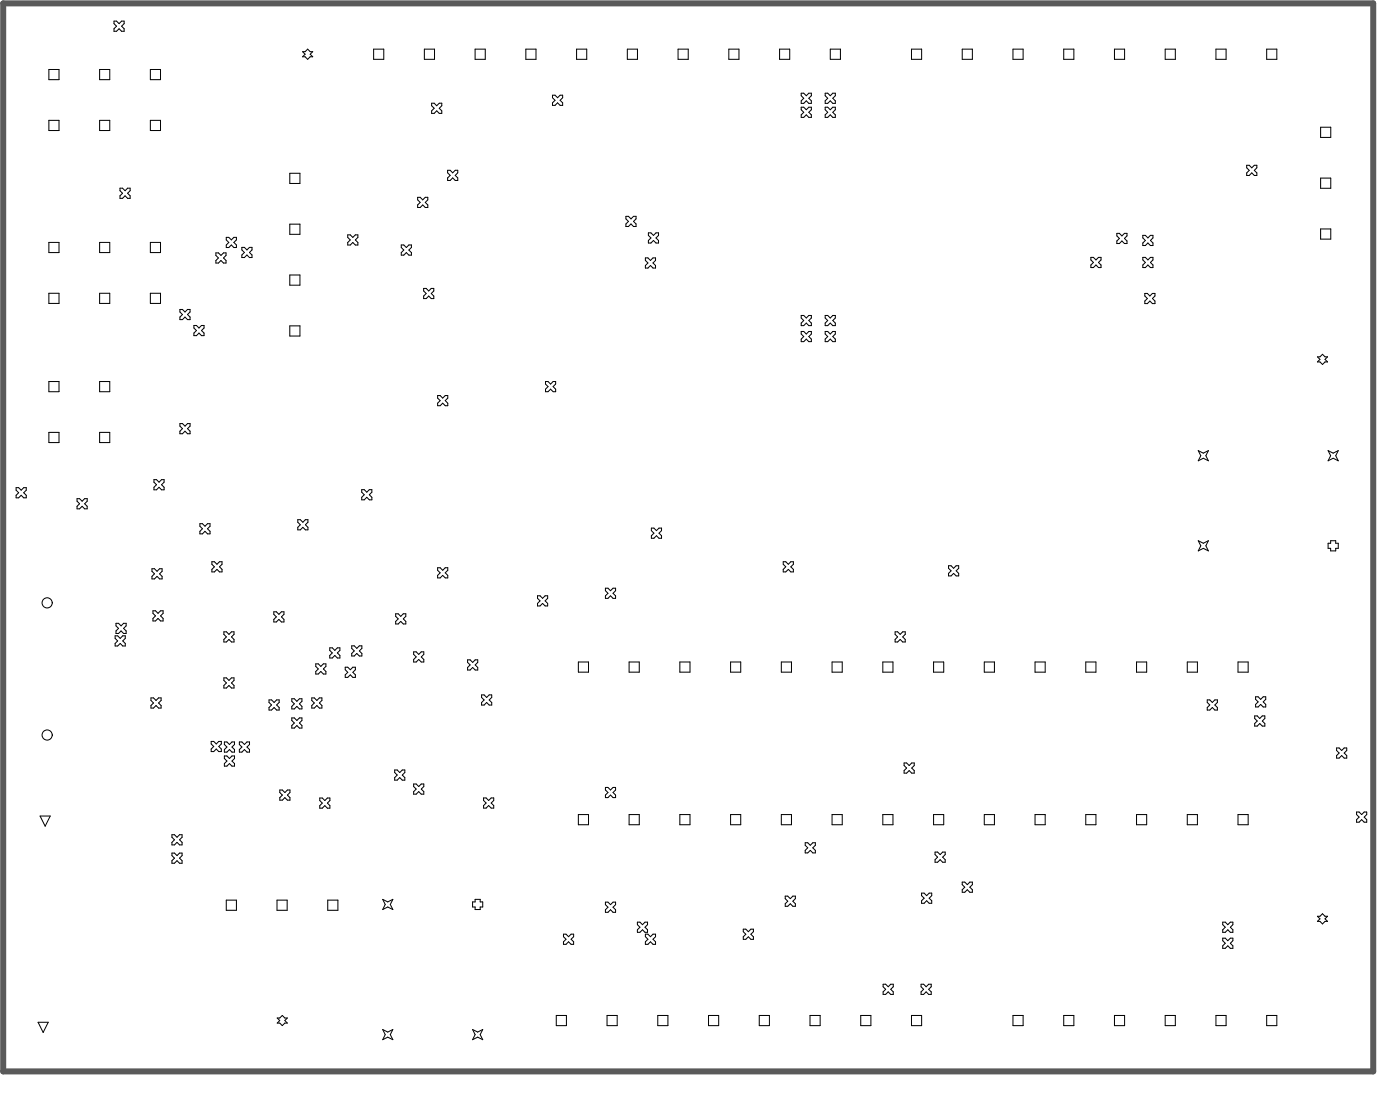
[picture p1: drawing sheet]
<svg xmlns="http://www.w3.org/2000/svg" width="233mm" height="183mm" viewBox="0 0 233 183" stroke-linecap="round" stroke-linejoin="round" font-family="sans-serif">
<path d="M.5 .6h228.2v177.7h-228.2z" fill="none" stroke="#5a5a5a" stroke-width="1"/>
<g fill="none" stroke="#000" stroke-width=".17">
<path d="M8.1 11.6h1.7v1.7h-1.7zM16.6 11.6h1.7v1.7h-1.7zM19 3.5h.4l.4 .4 .5-.4h.4v.4l-.4 .5 .4 .4v.4h-.4l-.5-.4-.4 .4h-.4v-.4l.4-.4-.4-.5zM25 11.6h1.7v1.7h-1.7zM50.4 8.6h.4l.4-.4 .5 .4h.4l-.4 .4 .4 .4h-.4l-.5 .5-.4-.5h-.4l.4-.4zM62.2 8.2h1.7v1.7h-1.7zM70.7 8.2h1.7v1.7h-1.7zM71.9 17.2h.4l.4 .4 .5-.4h.4v.4l-.4 .4 .4 .4v.5h-.4l-.5-.5-.4 .5h-.4v-.5l.4-.4-.4-.4zM79.1 8.2h1.7v1.7h-1.7zM87.6 8.2h1.7v1.7h-1.7zM92 15.8h.4l.5 .5 .4-.5h.4v.5l-.4 .4 .4 .4v.4h-.4l-.4-.4-.5 .4h-.4v-.4l.4-.4-.4-.4zM96 8.2h1.7v1.7h-1.7z"/>
<path d="M104.5 8.2h1.7v1.7h-1.7zM112.9 8.2h1.7v1.7h-1.7zM121.4 8.2h1.7v1.7h-1.7zM129.8 8.2h1.7v1.7h-1.7zM133.5 15.5h.4l.4 .4 .4-.4h.4v.4l-.4 .5 .4 .4v.4h-.4l-.4-.4-.4 .4h-.4v-.4l.4-.4-.4-.5zM133.5 17.8h.4l.4 .5 .4-.5h.4v.5l-.4 .4 .4 .4v.4h-.4l-.4-.4-.4 .4h-.4v-.4l.4-.4-.4-.4zM137.4 15.5h.5l.4 .4 .4-.4h.4v.4l-.4 .5 .4 .4v.4h-.4l-.4-.4-.4 .4h-.5v-.4l.5-.4-.5-.5zM137.4 17.8h.5l.4 .5 .4-.5h.4v.5l-.4 .4 .4 .4v.4h-.4l-.4-.4-.4 .4h-.5v-.4l.5-.4-.5-.4zM138.3 8.2h1.7v1.7h-1.7zM151.8 8.2h1.7v1.7h-1.7zM160.3 8.2h1.7v1.7h-1.7zM168.7 8.2h1.7v1.7h-1.7z"/>
<path d="M177.2 8.2h1.7v1.7h-1.7zM185.6 8.2h1.7v1.7h-1.7zM194.1 8.2h1.7v1.7h-1.7zM202.5 8.2h1.7v1.7h-1.7zM211 8.2h1.7v1.7h-1.7zM8.1 20h1.7v1.7h-1.7zM16.6 20h1.7v1.7h-1.7zM20 31.3h.4l.4 .4 .5-.4h.4v.4l-.4 .5 .4 .4v.4h-.4l-.5-.4-.4 .4h-.4v-.4l.4-.4-.4-.5zM25 20h1.7v1.7h-1.7zM37.7 39.5h.4l.4 .4 .5-.4h.4v.4l-.4 .5 .4 .4v.4h-.4l-.5-.4-.4 .4h-.4v-.4l.4-.4-.4-.5zM48.3 28.8h1.7v1.7h-1.7zM48.3 37.3h1.7v1.7h-1.7z"/>
<path d="M57.9 39.1h.4l.5 .4 .4-.4h.4v.4l-.4 .4 .4 .5v.4h-.4l-.4-.4-.5 .4h-.4v-.4l.4-.5-.4-.4zM69.6 32.8h.4l.4 .5 .4-.5h.5v.5l-.5 .4 .5 .4v.4h-.5l-.4-.4-.4 .4h-.4v-.4l.4-.4-.4-.4zM74.6 28.3h.4l.4 .5 .4-.5h.4v.5l-.4 .4 .4 .4v.4h-.4l-.4-.4-.4 .4h-.4v-.4l.4-.4-.4-.4zM104.3 36h.4l.4 .4 .4-.4h.4v.4l-.4 .5 .4 .4v.4h-.4l-.4-.4-.4 .4h-.4v-.4l.4-.4-.4-.5zM108 38.8h.4l.4 .4 .5-.4h.4v.4l-.4 .4 .4 .4v.4h-.4l-.5-.4-.4 .4h-.4v-.4l.4-.4-.4-.4zM186 38.8h.4l.5 .5 .4-.5h.4v.5l-.4 .4 .4 .4v.4h-.4l-.4-.4-.5 .4h-.4v-.4l.4-.4-.4-.4zM190.3 39.2h.5l.4 .4 .4-.4h.4v.4l-.4 .4 .4 .4v.5h-.4l-.4-.5-.4 .5h-.5v-.5l.5-.4-.5-.4zM207.7 27.5h.4l.4 .4 .4-.4h.4v.4l-.4 .5 .4 .4v.4h-.4l-.4-.4-.4 .4h-.4v-.4l.4-.4-.4-.5zM220 29.6h1.7v1.7h-1.7zM220 21.2h1.7v1.7h-1.7zM220 38.1h1.7v1.7h-1.7zM8.1 40.3h1.7v1.7h-1.7z"/>
<path d="M8.1 48.8h1.7v1.7h-1.7zM16.6 48.8h1.7v1.7h-1.7zM16.6 40.3h1.7v1.7h-1.7zM25 48.8h1.7v1.7h-1.7zM25 40.3h1.7v1.7h-1.7zM30 51.5h.4l.4 .4 .4-.4h.5v.4l-.5 .4 .5 .5v.4h-.5l-.4-.4-.4 .4h-.4v-.4l.4-.5-.4-.4zM32.3 54.2h.4l.4 .4 .5-.4h.4v.4l-.4 .4 .4 .4v.5h-.4l-.5-.5-.4 .5h-.4v-.5l.4-.4-.4-.4zM36 42.1h.4l.4 .4 .4-.4h.4v.4l-.4 .4 .4 .5v.4h-.4l-.4-.4-.4 .4h-.4v-.4l.4-.5-.4-.4zM40.3 41.2h.4l.4 .4 .5-.4h.4v.4l-.4 .4 .4 .4v.5h-.4l-.5-.5-.4 .5h-.4v-.5l.4-.4-.4-.4zM48.3 45.8h1.7v1.7h-1.7zM48.3 54.2h1.7v1.7h-1.7zM66.8 40.8h.5l.4 .4 .4-.4h.4v.4l-.4 .4 .4 .4v.5h-.4l-.4-.5-.4 .5h-.5v-.5l.5-.4-.5-.4z"/>
<path d="M70.6 48h.4l.4 .4 .4-.4h.5v.4l-.5 .4 .5 .5v.4h-.5l-.4-.4-.4 .4h-.4v-.4l.4-.5-.4-.4zM107.5 42.9h.4l.4 .4 .5-.4h.4v.4l-.4 .5 .4 .4v.4h-.4l-.5-.4-.4 .4h-.4v-.4l.4-.4-.4-.5zM133.5 52.5h.4l.4 .4 .4-.4h.4v.4l-.4 .4 .4 .5v.4h-.4l-.4-.4-.4 .4h-.4v-.4l.4-.5-.4-.4zM133.5 55.2h.4l.4 .4 .4-.4h.4v.4l-.4 .4 .4 .4v.5h-.4l-.4-.5-.4 .5h-.4v-.5l.4-.4-.4-.4zM137.4 52.5h.5l.4 .4 .4-.4h.4v.4l-.4 .4 .4 .5v.4h-.4l-.4-.4-.4 .4h-.5v-.4l.5-.5-.5-.4zM137.4 55.2h.5l.4 .4 .4-.4h.4v.4l-.4 .4 .4 .4v.5h-.4l-.4-.5-.4 .5h-.5v-.5l.5-.4-.5-.4zM181.7 42.8h.4l.4 .5 .5-.5h.4v.5l-.4 .4 .4 .4v.4h-.4l-.5-.4-.4 .4h-.4v-.4l.4-.4-.4-.4zM190.3 42.8h.5l.4 .5 .4-.5h.4v.5l-.4 .4 .4 .4v.4h-.4l-.4-.4-.4 .4h-.5v-.4l.5-.4-.5-.4zM190.7 48.8h.4l.4 .5 .4-.5h.5v.5l-.5 .4 .5 .4v.4h-.5l-.4-.4-.4 .4h-.4v-.4l.4-.4-.4-.4zM219.4 59.4h.5l.4-.4 .4 .4h.4l-.4 .4 .4 .4h-.4l-.4 .5-.4-.5h-.5l.5-.4zM8.1 72h1.7v1.7h-1.7zM8.1 63.5h1.7v1.7h-1.7z"/>
<path d="M16.6 72h1.7v1.7h-1.7zM16.6 63.5h1.7v1.7h-1.7zM25.6 79.8h.5l.4 .5 .4-.5h.4v.5l-.4 .4 .4 .4v.4h-.4l-.4-.4-.4 .4h-.5v-.4l.5-.4-.5-.4zM30 70.5h.4l.4 .4 .4-.4h.5v.4l-.5 .4 .5 .5v.4h-.5l-.4-.4-.4 .4h-.4v-.4l.4-.5-.4-.4zM72.9 65.8h.4l.4 .5 .5-.5h.4v.5l-.4 .4 .4 .4v.4h-.4l-.5-.4-.4 .4h-.4v-.4l.4-.4-.4-.4zM90.9 63.5h.4l.4 .4 .4-.4h.5v.4l-.5 .4 .5 .5v.4h-.5l-.4-.4-.4 .4h-.4v-.4l.4-.5-.4-.4zM199.6 75l.8 .4 .9-.4-.4 .8 .4 .9-.9-.4-.8 .4 .4-.9zM221.2 75l.9 .4 .8-.4-.4 .8 .4 .9-.8-.4-.9 .4 .4-.9zM2.7 81.2h.4l.4 .4 .5-.4h.4v.4l-.4 .4 .4 .4v.5h-.4l-.5-.5-.4 .5h-.4v-.5l.4-.4-.4-.4zM12.8 83h.5l.4 .4 .4-.4h.4v.4l-.4 .4 .4 .5v.4h-.4l-.4-.4-.4 .4h-.5v-.4l.5-.5-.5-.4zM25.3 94.7h.4l.5 .4 .4-.4h.4v.4l-.4 .4 .4 .4v.4h-.4l-.4-.4-.5 .4h-.4v-.4l.4-.4-.4-.4zM33.3 87.2h.4l.4 .4 .5-.4h.4v.4l-.4 .4 .4 .4v.5h-.4l-.5-.5-.4 .5h-.4v-.5l.4-.4-.4-.4z"/>
<path d="M35.3 93.5h.4l.4 .4 .5-.4h.4v.4l-.4 .4 .4 .5v.4h-.4l-.5-.4-.4 .4h-.4v-.4l.4-.5-.4-.4zM49.6 86.5h.4l.4 .4 .5-.4h.4v.4l-.4 .4 .4 .5v.4h-.4l-.5-.4-.4 .4h-.4v-.4l.4-.5-.4-.4zM60.2 81.5h.5l.4 .4 .4-.4h.4v.4l-.4 .4 .4 .5v.4h-.4l-.4-.4-.4 .4h-.5v-.4l.5-.5-.5-.4zM72.9 94.5h.4l.4 .4 .5-.4h.4v.4l-.4 .4 .4 .5v.4h-.4l-.5-.4-.4 .4h-.4v-.4l.4-.5-.4-.4zM89.5 99.2h.5l.4 .4 .4-.4h.4v.4l-.4 .4 .4 .4v.4h-.4l-.4-.4-.4 .4h-.5v-.4l.5-.4-.5-.4zM100.8 97.9h.5l.4 .4 .4-.4h.4v.4l-.4 .4 .4 .5v.4h-.4l-.4-.4-.4 .4h-.5v-.4l.5-.5-.5-.4zM108.5 87.9h.4l.4 .4 .5-.4h.4v.4l-.4 .4 .4 .5v.4h-.4l-.5-.4-.4 .4h-.4v-.4l.4-.5-.4-.4zM130.5 93.5h.4l.4 .4 .4-.4h.4v.4l-.4 .4 .4 .5v.4h-.4l-.4-.4-.4 .4h-.4v-.4l.4-.5-.4-.4zM158 94.2h.4l.4 .4 .5-.4h.4v.4l-.4 .4 .4 .4v.4h-.4l-.5-.4-.4 .4h-.4v-.4l.4-.4-.4-.4zM199.6 90l.8 .4 .9-.4-.4 .8 .4 .9-.9-.4-.8 .4 .4-.9zM221.6 90h.9v.4h.4v.9h-.4v.4h-.9v-.4h-.4v-.9h.4zM19.2 105.8h.4l.4 .4 .4-.4h.5v.4l-.5 .5 .5 .4v.4h-.5l-.4-.4-.4 .4h-.4v-.4l.4-.4-.4-.5z"/>
<path d="M19.3 103.7h.4l.5 .5 .4-.5h.4v.5l-.4 .4 .4 .4v.4h-.4l-.4-.4-.5 .4h-.4v-.4l.4-.4-.4-.4zM25.1 116.2h.5l.4 .4 .4-.4h.4v.4l-.4 .4 .4 .4v.4h-.4l-.4-.4-.4 .4h-.5v-.4l.5-.4-.5-.4zM25.5 101.7h.4l.4 .4 .4-.4h.5v.4l-.5 .4 .5 .4v.4h-.5l-.4-.4-.4 .4h-.4v-.4l.4-.4-.4-.4zM37.3 105.2h.4l.4 .4 .5-.4h.4v.4l-.4 .4 .4 .4v.4h-.4l-.5-.4-.4 .4h-.4v-.4l.4-.4-.4-.4zM37.3 112.8h.4l.4 .4 .5-.4h.4v.4l-.4 .5 .4 .4v.4h-.4l-.5-.4-.4 .4h-.4v-.4l.4-.4-.4-.5zM44.8 116.5h.4l.5 .4 .4-.4h.4v.4l-.4 .4 .4 .5v.4h-.4l-.4-.4-.5 .4h-.4v-.4l.4-.5-.4-.4zM45.6 101.8h.4l.5 .4 .4-.4h.4v.4l-.4 .5 .4 .4v.4h-.4l-.4-.4-.5 .4h-.4v-.4l.4-.4-.4-.5zM48.6 119.5h.4l.4 .4 .5-.4h.4v.4l-.4 .4 .4 .5v.4h-.4l-.5-.4-.4 .4h-.4v-.4l.4-.5-.4-.4zM48.6 116.3h.4l.4 .4 .5-.4h.4v.4l-.4 .4 .4 .5v.4h-.4l-.5-.4-.4 .4h-.4v-.4l.4-.5-.4-.4zM51.9 116.2h.5l.4 .4 .4-.4h.4v.4l-.4 .4 .4 .4v.4h-.4l-.4-.4-.4 .4h-.5v-.4l.5-.4-.5-.4zM52.6 110.5h.4l.4 .4 .5-.4h.4v.4l-.4 .4 .4 .5v.4h-.4l-.5-.4-.4 .4h-.4v-.4l.4-.5-.4-.4zM54.9 107.8h.4l.5 .4 .4-.4h.4v.4l-.4 .5 .4 .4v.4h-.4l-.4-.4-.5 .4h-.4v-.4l.4-.4-.4-.5z"/>
<path d="M57.5 111h.4l.4 .5 .5-.5h.4v.5l-.4 .4 .4 .4v.4h-.4l-.5-.4-.4 .4h-.4v-.4l.4-.4-.4-.4zM58.6 107.5h.4l.4 .4 .5-.4h.4v.4l-.4 .4 .4 .5v.4h-.4l-.5-.4-.4 .4h-.4v-.4l.4-.5-.4-.4zM65.9 102.2h.4l.4 .4 .5-.4h.4v.4l-.4 .4 .4 .4v.4h-.4l-.5-.4-.4 .4h-.4v-.4l.4-.4-.4-.4zM68.9 108.5h.4l.4 .4 .5-.4h.4v.4l-.4 .4 .4 .5v.4h-.4l-.5-.4-.4 .4h-.4v-.4l.4-.5-.4-.4zM77.9 109.8h.4l.4 .4 .5-.4h.4v.4l-.4 .5 .4 .4v.4h-.4l-.5-.4-.4 .4h-.4v-.4l.4-.4-.4-.5zM80.2 115.7h.4l.5 .4 .4-.4h.4v.4l-.4 .4 .4 .4v.4h-.4l-.4-.4-.5 .4h-.4v-.4l.4-.4-.4-.4zM96.3 110.2h1.7v1.7h-1.7zM104.8 110.2h1.7v1.7h-1.7zM113.2 110.2h1.7v1.7h-1.7zM121.7 110.2h1.7v1.7h-1.7zM130.1 110.2h1.7v1.7h-1.7zM138.6 110.2h1.7v1.7h-1.7z"/>
<path d="M147 110.2h1.7v1.7h-1.7zM149.1 105.2h.4l.4 .4 .5-.4h.4v.4l-.4 .4 .4 .4v.4h-.4l-.5-.4-.4 .4h-.4v-.4l.4-.4-.4-.4zM155.5 110.2h1.7v1.7h-1.7zM163.9 110.2h1.7v1.7h-1.7zM172.4 110.2h1.7v1.7h-1.7zM180.8 110.2h1.7v1.7h-1.7zM189.3 110.2h1.7v1.7h-1.7zM197.8 110.2h1.6v1.7h-1.6zM201.1 116.5h.4l.4 .4 .4-.4h.5v.4l-.5 .4 .5 .5v.4h-.5l-.4-.4-.4 .4h-.4v-.4l.4-.5-.4-.4zM206.2 110.2h1.7v1.7h-1.7zM209 119.1h.4l.4 .5 .5-.5h.4v.5l-.4 .4 .4 .4v.4h-.4l-.5-.4-.4 .4h-.4v-.4l.4-.4-.4-.4zM209.1 116h.5l.4 .4 .4-.4h.4v.4l-.4 .4 .4 .4v.5h-.4l-.4-.5-.4 .5h-.5v-.5l.5-.4-.5-.4z"/>
<path d="M6.7 135.8h1.7l-.9 1.7zM28.6 138.9h.5l.4 .4 .4-.4h.4v.4l-.4 .5 .4 .4v.4h-.4l-.4-.4-.4 .4h-.5v-.4l.5-.4-.5-.5zM35.2 123.4h.4l.4 .4 .4-.4h.5v.4l-.5 .4 .5 .5v.4h-.5l-.4-.4-.4 .4h-.4v-.4l.4-.5-.4-.4zM37.4 123.5h.4l.4 .4 .4-.4h.5v.4l-.5 .4 .5 .5v.4h-.5l-.4-.4-.4 .4h-.4v-.4l.4-.5-.4-.4zM37.4 125.8h.4l.4 .4 .4-.4h.5v.4l-.5 .5 .5 .4v.4h-.5l-.4-.4-.4 .4h-.4v-.4l.4-.4-.4-.5zM39.9 123.5h.4l.4 .4 .4-.4h.5v.4l-.5 .4 .5 .5v.4h-.5l-.4-.4-.4 .4h-.4v-.4l.4-.5-.4-.4zM46.6 131.5h.4l.4 .4 .5-.4h.4v.4l-.4 .4 .4 .4v.5h-.4l-.5-.5-.4 .5h-.4v-.5l.4-.4-.4-.4zM53.3 132.8h.4l.4 .4 .4-.4h.4v.4l-.4 .5 .4 .4v.4h-.4l-.4-.4-.4 .4h-.4v-.4l.4-.4-.4-.5zM65.7 128.1h.5l.4 .5 .4-.5h.4v.5l-.4 .4 .4 .4v.4h-.4l-.4-.4-.4 .4h-.5v-.4l.5-.4-.5-.4zM68.9 130.5h.4l.4 .4 .5-.4h.4v.4l-.4 .4 .4 .4v.5h-.4l-.5-.5-.4 .5h-.4v-.5l.4-.4-.4-.4zM80.5 132.8h.5l.4 .4 .4-.4h.4v.4l-.4 .4 .4 .5v.4h-.4l-.4-.4-.4 .4h-.5v-.4l.5-.5-.5-.4zM96.3 135.6h1.7v1.7h-1.7z"/>
<path d="M100.8 131.1h.5l.4 .4 .4-.4h.4v.4l-.4 .4 .4 .4v.4h-.4l-.4-.4-.4 .4h-.5v-.4l.5-.4-.5-.4zM104.8 135.6h1.7v1.7h-1.7zM113.2 135.6h1.7v1.7h-1.7zM121.7 135.6h1.7v1.7h-1.7zM130.1 135.6h1.7v1.7h-1.7zM138.6 135.6h1.7v1.7h-1.7zM147 135.6h1.7v1.7h-1.7zM150.6 127h.4l.4 .4 .5-.4h.4v.4l-.4 .4 .4 .5v.4h-.4l-.5-.4-.4 .4h-.4v-.4l.4-.5-.4-.4zM155.5 135.6h1.7v1.7h-1.7zM163.9 135.6h1.7v1.7h-1.7zM172.4 135.6h1.7v1.7h-1.7zM180.8 135.6h1.7v1.7h-1.7z"/>
<path d="M189.3 135.6h1.7v1.7h-1.7zM197.8 135.6h1.6v1.7h-1.6zM206.2 135.6h1.7v1.7h-1.7zM222.6 124.5h.4l.5 .4 .4-.4h.4v.4l-.4 .4 .4 .5v.4h-.4l-.4-.4-.5 .4h-.4v-.4l.4-.5-.4-.4zM226 135.1h.4l.4 .5 .4-.5h.4v.5l-.4 .4 .4 .4v.4h-.4l-.4-.4-.4 .4h-.4v-.4l.4-.4-.4-.4zM28.6 142h.5l.4 .4 .4-.4h.4v.4l-.4 .4 .4 .4v.5h-.4l-.4-.5-.4 .5h-.5v-.5l.5-.4-.5-.4zM37.7 149.8h1.7v1.7h-1.7zM46.1 149.8h1.7v1.7h-1.7zM54.6 149.8h1.7v1.7h-1.7zM63.7 149.7l.9 .4 .8-.4-.4 .8 .4 .9-.8-.4-.9 .4 .5-.9zM79.1 149.7h.9v.4h.4v.9h-.4v.4h-.9v-.4h-.4v-.9h.4zM93.9 155.5h.4l.4 .4 .4-.4h.4v.4l-.4 .4 .4 .4v.5h-.4l-.4-.5-.4 .5h-.4v-.5l.4-.4-.4-.4z"/>
<path d="M100.8 150.1h.5l.4 .5 .4-.5h.4v.5l-.4 .4 .4 .4v.4h-.4l-.4-.4-.4 .4h-.5v-.4l.5-.4-.5-.4zM106.2 153.5h.4l.4 .4 .4-.4h.5v.4l-.5 .4 .5 .4v.5h-.5l-.4-.5-.4 .5h-.4v-.5l.4-.4-.4-.4zM107.5 155.5h.4l.4 .4 .5-.4h.4v.4l-.4 .4 .4 .4v.5h-.4l-.5-.5-.4 .5h-.4v-.5l.4-.4-.4-.4zM123.8 154.6h.4l.4 .5 .5-.5h.4v.5l-.4 .4 .4 .4v.4h-.4l-.5-.4-.4 .4h-.4v-.4l.4-.4-.4-.4zM130.8 149.1h.4l.4 .5 .5-.5h.4v.5l-.4 .4 .4 .4v.4h-.4l-.5-.4-.4 .4h-.4v-.4l.4-.4-.4-.4zM134.1 140.3h.4l.5 .4 .4-.4h.4v.4l-.4 .4 .4 .4v.5h-.4l-.4-.5-.5 .5h-.4v-.5l.4-.4-.4-.4zM153.5 148.6h.4l.4 .5 .5-.5h.4v.5l-.4 .4 .4 .4v.4h-.4l-.5-.4-.4 .4h-.4v-.4l.4-.4-.4-.4zM155.7 141.8h.5l.4 .4 .4-.4h.4v.4l-.4 .5 .4 .4v.4h-.4l-.4-.4-.4 .4h-.5v-.4l.5-.4-.5-.5zM160.3 146.8h.4l.4 .4 .4-.4h.5v.4l-.5 .5 .5 .4v.4h-.5l-.4-.4-.4 .4h-.4v-.4l.4-.4-.4-.5zM203.7 153.5h.4l.4 .4 .4-.4h.4v.4l-.4 .4 .4 .4v.5h-.4l-.4-.5-.4 .5h-.4v-.5l.4-.4-.4-.4zM203.7 156.1h.4l.4 .5 .4-.5h.4v.5l-.4 .4 .4 .4v.4h-.4l-.4-.4-.4 .4h-.4v-.4l.4-.4-.4-.4zM219.4 152.5h.5l.4-.4 .4 .4h.4l-.4 .4 .4 .4h-.4l-.4 .5-.4-.5h-.5l.5-.4z"/>
<path d="M6.3 170.1h1.7l-.8 1.7zM46.2 169.4h.4l.4-.4 .4 .4h.5l-.5 .4 .5 .5h-.5l-.4 .4-.4-.4h-.4l.4-.5zM63.7 171.3l.9 .5 .8-.5-.4 .9 .4 .8-.8-.4-.9 .4 .5-.8zM78.7 171.3l.9 .5 .8-.5-.4 .9 .4 .8-.8-.4-.9 .4 .4-.8zM92.7 169h1.6v1.7h-1.6zM101.1 169h1.7v1.7h-1.7zM109.6 169h1.7v1.7h-1.7zM118 169h1.7v1.7h-1.7zM126.5 169h1.7v1.7h-1.7zM134.9 169h1.7v1.7h-1.7zM143.4 169h1.7v1.7h-1.7zM147.1 163.8h.4l.4 .4 .5-.4h.4v.4l-.4 .5 .4 .4v.4h-.4l-.5-.4-.4 .4h-.4v-.4l.4-.4-.4-.5z"/>
<path d="M151.8 169h1.7v1.7h-1.7zM153.4 163.8h.4l.5 .4 .4-.4h.4v.4l-.4 .5 .4 .4v.4h-.4l-.4-.4-.5 .4h-.4v-.4l.4-.4-.4-.5zM168.7 169h1.7v1.7h-1.7zM177.2 169h1.7v1.7h-1.7zM185.6 169h1.7v1.7h-1.7zM194.1 169h1.7v1.7h-1.7zM202.5 169h1.7v1.7h-1.7zM211 169h1.7v1.7h-1.7z"/>
<circle cx="7.9" cy="100.3" r=".85"/>
<circle cx="7.9" cy="122.3" r=".85"/>
</g>
</svg>
